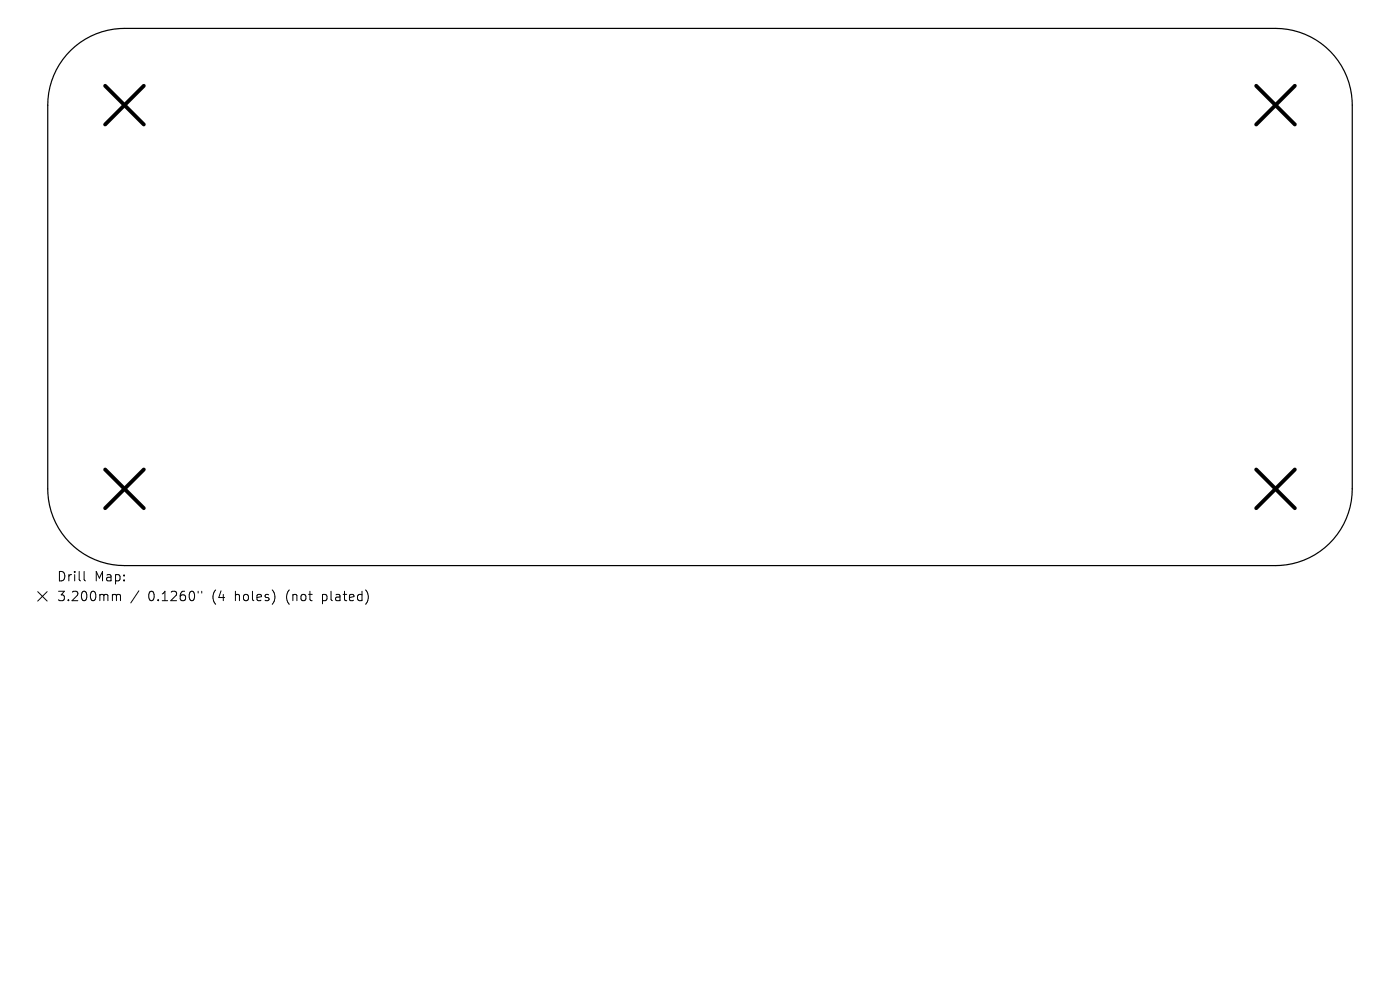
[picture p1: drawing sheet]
<svg xmlns="http://www.w3.org/2000/svg" width="297mm" height="210mm" viewBox="0 0 297 210" stroke-linecap="round" stroke-linejoin="round" font-family="sans-serif">
<defs><g id="words">
<g font-size="2.8">
<text x="12" y="123.6">Drill</text>
<text x="20" y="123.6">Map:</text>
<text x="12" y="127.8">3.200mm</text>
<text x="31.4" y="127.8">0.1260&quot;</text>
<text x="45.2" y="127.8">(4</text>
<text x="50.1" y="127.8">holes)</text>
<text x="61.2" y="127.8">(not</text>
<text x="69" y="127.8">plated)</text>
</g>
</g></defs>
<path d="M15 10.7a16.3 16.3 0 0 1 11.4-4.7h244.2a16.3 16.3 0 0 1 16.3 16.3v81.4a16.3 16.3 0 0 1-16.3 16.3h-244.2a16.3 16.3 0 0 1-16.3-16.3v-81.4a16.3 16.3 0 0 1 4.9-11.6z" fill="none" stroke="#000" stroke-width=".26"/>
<path d="M22.3 18.2l8.2 8.2M30.5 18.2l-8.2 8.2M266.5 18.2l8.2 8.2M274.7 18.2l-8.2 8.2M22.3 99.6l8.2 8.2M30.5 99.6l-8.2 8.2M266.5 99.6l8.2 8.2M274.7 99.6l-8.2 8.2" fill="none" stroke="#000" stroke-width=".82"/>
<path d="M8 125.5l2 2M10 125.5l-2 2M17.8 121.2v1.7l.3 .3M24.1 126.1h.3l.3 .3M24.7 126.4l.3-.3 .5 .1 .1 1.2M24.7 126.4v1M29.5 125.3l-1.7 2.6M42 125.4v.4M42.8 125.4v.4" fill="none" stroke="#000" stroke-width=".21"/>
<use href="#words"/>
</svg>
